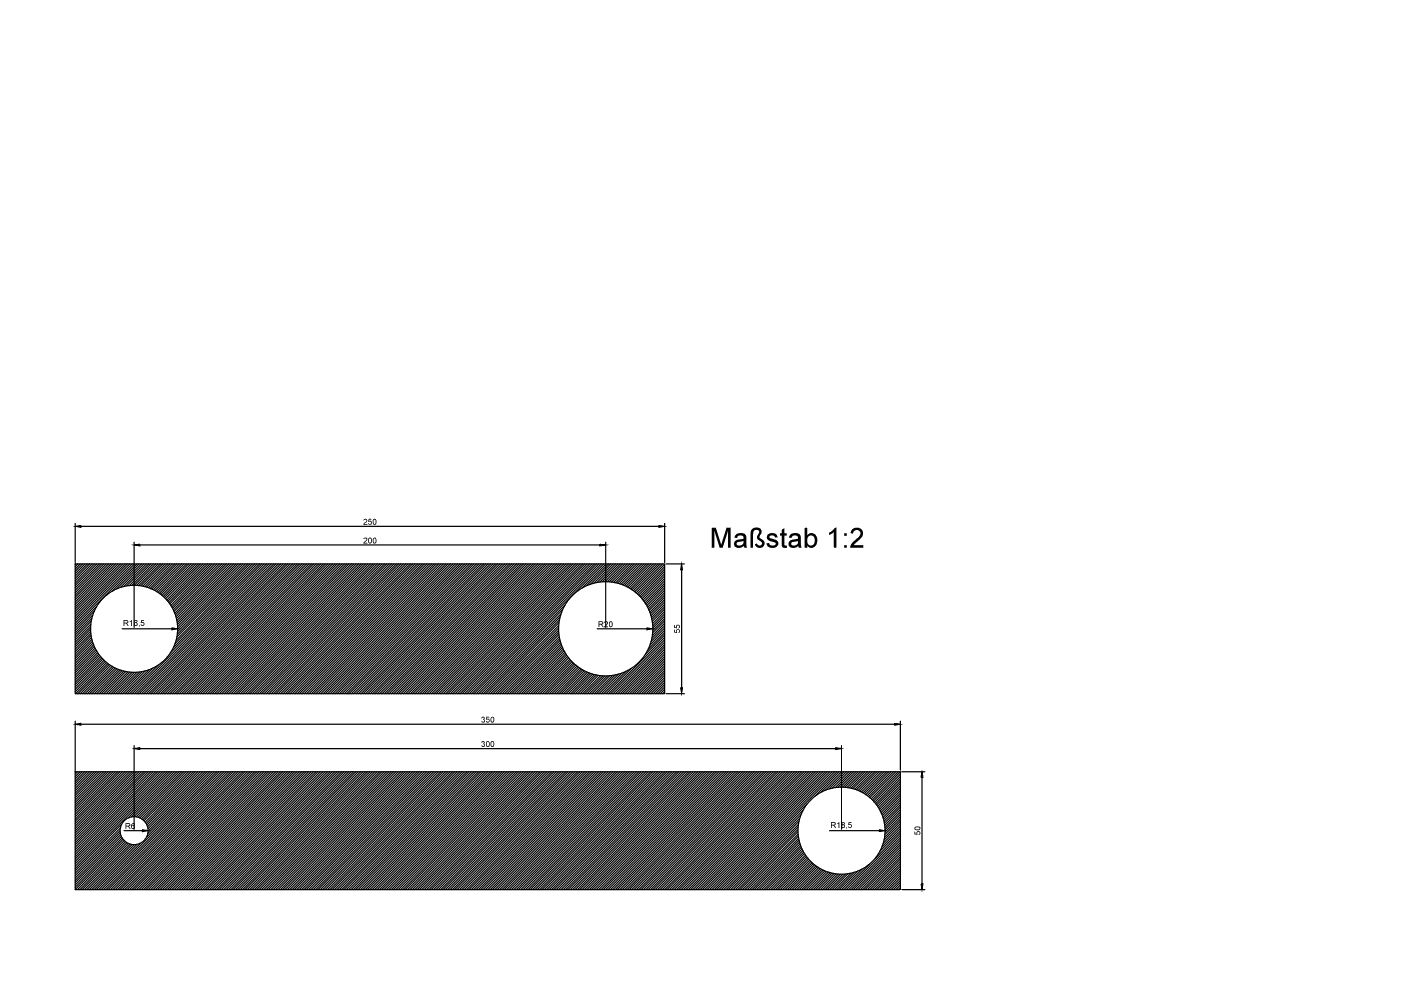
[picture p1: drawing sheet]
<svg xmlns="http://www.w3.org/2000/svg" width="297mm" height="210mm" viewBox="0 0 297 210" stroke-linecap="round" stroke-linejoin="round" font-family="sans-serif">
<g fill="none" stroke="#000" stroke-width=".25">
<path d="M15.9 119.6h125v27.5h-125zM15.9 111v8.3M16 119.6h-.1M16.5 119.6l-.6 .6M17 119.6l-1.1 1.1M17.2 111.6h122.5M17.5 119.6l-1.6 1.5M18 119.6l-2.1 2M18.5 119.6l-2.6 2.5M19 119.6l-3.1 3.1M19.5 119.6l-3.6 3.6M20 119.6l-4.1 4.1"/>
<path d="M20.5 119.6l-4.6 4.5M21 119.6l-5.1 5M21.5 119.6l-5.6 5.6M22 119.6l-6.1 6.1M22.5 119.6l-6.6 6.6M23 119.6l-7.1 7M23.5 119.6l-7.6 7.5M24 119.6l-8.1 8M24.5 119.6l-8.6 8.6M25 119.6l-9.1 9.1M25.5 119.6l-9.6 9.5M26 119.6l-10.1 10"/>
<path d="M26.5 119.6l-10.6 10.5M27 119.6l-11.1 11.1M27.5 119.6l-11.6 11.6M28 119.6l-12.1 12M28.4 114.9v18.1M28.5 119.6l-12.6 12.5M29 119.6l-13.1 13M29.5 119.6l-5.8 5.8M29.7 115.5h97.5M30 119.6l-5.2 5.2M30.5 119.6l-4.9 4.9M31 119.6l-4.8 4.7"/>
<path d="M31.5 119.6l-4.6 4.6M32 119.6l-4.5 4.5M32.5 119.6l-4.5 4.5M33 119.6l-4.5 4.5M33.5 119.6l-4.5 4.5M34 119.6l-4.6 4.5M34.5 119.6l-4.6 4.6M35 119.6l-4.7 4.7M35.5 119.6l-4.8 4.7M36 119.6l-4.9 4.9M36.5 119.6l-5 5M37 119.6l-5.1 5.1"/>
<path d="M37.5 119.6l-5.3 5.3M38 119.6l-5.5 5.4M38.5 119.6l-5.6 5.6M39 119.6l-5.8 5.8M39.5 119.6l-6 6M40 119.6l-6.2 6.2M40.5 119.6l-6.4 6.4M41 119.6l-6.6 6.6M41.5 119.6l-6.9 6.9M42 119.6l-7.1 7.1M42.5 119.6l-7.4 7.3M43 119.6l-7.6 7.6"/>
<path d="M43.5 119.6l-7.9 7.9M44 119.6l-8.2 8.2M44.5 119.6l-8.5 8.4M45 119.6l-8.8 8.8M45.5 119.6l-9.1 9.1M46 119.6l-9.4 9.4M46.5 119.6l-9.7 9.7M47 119.6l-10.1 10M47.5 119.6l-10.4 10.4M48 119.6l-10.8 10.8M48.5 119.6l-11.2 11.1M49 119.6l-11.6 11.6"/>
<path d="M49.5 119.6l-12 12M50 119.6l-12.4 12.4M50.5 119.6l-12.9 12.8M51 119.6l-13.3 13.3M51.5 119.6l-13.8 13.8M52 119.6l-14.3 14.3M52.5 119.6l-14.9 14.9M53 119.6l-15.5 15.5M53.5 119.6l-16.1 16.1M54 119.6l-16.9 16.9M54.5 119.6l-17.7 17.7M55 119.6l-18.9 18.8"/>
<path d="M55.5 119.6l-27.5 27.5M56 119.6l-27.5 27.5M56.5 119.6l-27.5 27.5M57 119.6l-27.5 27.5M57.5 119.6l-27.5 27.5M58 119.6l-27.5 27.5M58.5 119.6l-27.5 27.5M59 119.6l-27.5 27.5M59.5 119.6l-27.5 27.5M60 119.6l-27.5 27.5M60.5 119.6l-27.5 27.5M61 119.6l-27.5 27.5"/>
<path d="M61.5 119.6l-27.5 27.5M62 119.6l-27.5 27.5M62.5 119.6l-27.5 27.5M63 119.6l-27.5 27.5M63.5 119.6l-27.5 27.5M64 119.6l-27.5 27.5M64.5 119.6l-27.5 27.5M65 119.6l-27.5 27.5M65.5 119.6l-27.5 27.5M66 119.6l-27.5 27.5M66.5 119.6l-27.5 27.5M67 119.6l-27.5 27.5"/>
<path d="M67.5 119.6l-27.5 27.5M68 119.6l-27.5 27.5M68.5 119.6l-27.5 27.5M69 119.6l-27.5 27.5M69.5 119.6l-27.5 27.5M70 119.6l-27.5 27.5M70.5 119.6l-27.5 27.5M71 119.6l-27.5 27.5M71.5 119.6l-27.5 27.5M72 119.6l-27.5 27.5M72.5 119.6l-27.5 27.5M73 119.6l-27.5 27.5"/>
<path d="M73.5 119.6l-27.5 27.5M74 119.6l-27.5 27.5M74.5 119.6l-27.5 27.5M75 119.6l-27.5 27.5M75.5 119.6l-27.5 27.5M76 119.6l-27.5 27.5M76.5 119.6l-27.5 27.5M77 119.6l-27.5 27.5M77.5 119.6l-27.5 27.5M78 119.6l-27.5 27.5M78.5 119.6l-27.5 27.5M79 119.6l-27.5 27.5"/>
<path d="M79.5 119.6l-27.5 27.5M80 119.6l-27.5 27.5M80.5 119.6l-27.5 27.5M81 119.6l-27.5 27.5M81.5 119.6l-27.5 27.5M82 119.6l-27.5 27.5M82.5 119.6l-27.5 27.5M83 119.6l-27.5 27.5M83.5 119.6l-27.5 27.5M84 119.6l-27.5 27.5M84.5 119.6l-27.5 27.5M85 119.6l-27.5 27.5"/>
<path d="M85.5 119.6l-27.5 27.5M86 119.6l-27.5 27.5M86.5 119.6l-27.5 27.5M87 119.6l-27.5 27.5M87.5 119.6l-27.5 27.5M88 119.6l-27.5 27.5M88.5 119.6l-27.5 27.5M89 119.6l-27.5 27.5M89.5 119.6l-27.5 27.5M90 119.6l-27.5 27.5M90.5 119.6l-27.5 27.5M91 119.6l-27.5 27.5"/>
<path d="M91.5 119.6l-27.5 27.5M92 119.6l-27.5 27.5M92.5 119.6l-27.5 27.5M93 119.6l-27.5 27.5M93.5 119.6l-27.5 27.5M94 119.6l-27.5 27.5M94.5 119.6l-27.5 27.5M95 119.6l-27.5 27.5M95.5 119.6l-27.5 27.5M96 119.6l-27.5 27.5M96.5 119.6l-27.5 27.5M97 119.6l-27.5 27.5"/>
<path d="M97.5 119.6l-27.5 27.5M98 119.6l-27.5 27.5M98.5 119.6l-27.5 27.5M99 119.6l-27.5 27.5M99.5 119.6l-27.5 27.5M100 119.6l-27.5 27.5M100.5 119.6l-27.5 27.5M101 119.6l-27.5 27.5M101.5 119.6l-27.5 27.5M102 119.6l-27.5 27.5M102.5 119.6l-27.5 27.5M103 119.6l-27.5 27.5"/>
<path d="M103.5 119.6l-27.5 27.5M104 119.6l-27.5 27.5M104.5 119.6l-27.5 27.5M105 119.6l-27.5 27.5M105.5 119.6l-27.5 27.5M106 119.6l-27.5 27.5M106.5 119.6l-27.5 27.5M107 119.6l-27.5 27.5M107.5 119.6l-27.5 27.5M108 119.6l-27.5 27.5M108.5 119.6l-27.5 27.5M109 119.6l-27.5 27.5"/>
<path d="M109.5 119.6l-27.5 27.5M110 119.6l-27.5 27.5M110.5 119.6l-27.5 27.5M111 119.6l-27.5 27.5M111.5 119.6l-27.5 27.5M112 119.6l-27.5 27.5M112.5 119.6l-27.5 27.5M113 119.6l-27.5 27.5M113.5 119.6l-27.5 27.5M114 119.6l-27.5 27.5M114.5 119.6l-27.5 27.5M115 119.6l-27.5 27.5"/>
<path d="M115.5 119.6l-27.5 27.5M116 119.6l-27.5 27.5M116.5 119.6l-27.5 27.5M117 119.6l-27.5 27.5M117.5 119.6l-27.5 27.5M118 119.6l-27.5 27.5M118.5 119.6l-27.5 27.5M119 119.6l-27.5 27.5M119.5 119.6l-27.5 27.5M120 119.6l-27.5 27.5M120.5 119.6l-27.5 27.5M121 119.6l-27.5 27.5"/>
<path d="M121.5 119.6l-27.5 27.5M122 119.6l-27.5 27.5M122.5 119.6l-27.5 27.5M123 119.6l-27.5 27.5M123.5 119.6l-27.5 27.5M124 119.6l-27.5 27.5M124.5 119.6l-27.5 27.5M125 119.6l-27.5 27.5M125.5 119.6l-27.5 27.5M126 119.6l-27.5 27.5M126.5 119.6l-27.5 27.5M127 119.6l-27.5 27.5"/>
<path d="M127.5 119.6l-27.5 27.5M128 119.6l-27.5 27.5M128.4 114.9v18.1M128.5 119.6l-5.1 5.1M129 119.6l-4.6 4.5M129.5 119.6l-4.3 4.2M130 119.6l-4.1 4M130.5 119.6l-3.9 3.9M131 119.6l-3.8 3.8M131.5 119.6l-3.8 3.7M132 119.6l-3.7 3.7M132.5 119.6l-3.7 3.7"/>
<path d="M133 119.6l-3.8 3.7M133.5 119.6l-3.8 3.8M134 119.6l-3.9 3.9M134.5 119.6l-4 3.9M135 119.6l-4.1 4M135.5 119.6l-4.2 4.2M136 119.6l-4.3 4.3M136.5 119.6l-4.4 4.4M137 119.6l-4.6 4.5M137.5 119.6l-4.8 4.7M138 119.6l-4.9 4.9M138.5 119.6l-5.1 5"/>
<path d="M139 119.6l-5.3 5.3M139.5 119.6l-5.5 5.4M140 119.6l-5.7 5.6M140.5 119.6l-5.9 5.8M140.9 119.6l-6 6.1M140.9 111v8.3M141.2 119.6h3.9M19.2 133.4l-3.3 3.3M19.2 132.9l-3.3 3.3M19.2 133.9l-3.3 3.2M19.2 132.3l-3.3 3.4M19.2 134.3l-3.3 3.3"/>
<path d="M19.3 131.8l-3.4 3.3M19.3 134.8l-3.4 3.3M19.4 135.2l-3.5 3.5M19.5 131.1l-3.6 3.5M19.5 135.6l-3.6 3.6M19.6 136l-3.7 3.6M19.6 130.4l-3.7 3.8M19.7 136.4l-3.8 3.7M19.8 136.8l-3.9 3.8M19.9 129.6l-4 4.1M20 137.1l-4.1 4.1M20.1 137.4l-4.2 4.3"/>
<path d="M20.3 137.8l-4.4 4.4M20.5 128.6l-4.6 4.6M20.5 138.1l-4.6 4.5M20.7 138.4l-4.8 4.7M20.9 138.7l-5 5M21.1 139l-5.2 5.2M21.3 139.2l-5.4 5.5M21.6 139.5l-5.7 5.6M21.8 139.8l-5.9 5.8M25.9 133.3h10.5M118.4 132.6l-14.4 14.5M118.4 133.2l-13.9 13.9"/>
<path d="M118.4 133.7l-13.4 13.4M118.4 134.1l-12.9 13M118.5 132.1l-15 15M118.5 134.5l-12.5 12.6M118.6 135l-12.1 12.1M118.6 131.5l-15.6 15.6M118.6 135.4l-11.6 11.7M118.7 130.8l-16.2 16.3M118.7 135.8l-11.2 11.3M118.9 136.2l-10.9 10.9M118.9 130.1l-16.9 17M119 136.6l-10.5 10.5"/>
<path d="M119.1 137l-10.1 10.1M119.2 129.3l-17.7 17.8M119.2 137.3l-9.7 9.8M119.4 137.6l-9.4 9.5M119.6 138l-9.1 9.1M119.7 138.3l-8.7 8.8M119.8 128.3l-18.8 18.8M120 138.6l-8.5 8.5M120.1 138.9l-8.1 8.2M120.3 139.2l-7.8 7.9M120.6 139.5l-7.6 7.6M120.8 139.8l-7.3 7.3"/>
<path d="M126.6 133.3h10.5M140.9 120.2l-5.7 5.7M140.9 120.7l-5.5 5.5M140.9 121.1l-5.2 5.3M140.9 121.6l-5 5.1M140.9 122.1l-4.8 4.8M140.9 122.7l-4.6 4.5M140.9 123.2l-4.3 4.3M140.9 123.7l-4.1 4.1M140.9 124.1l-4 4M140.9 124.6l-3.8 3.8M140.9 125.2l-3.6 3.5"/>
<path d="M140.9 125.7l-3.4 3.4M140.9 126.2l-3.3 3.2M140.9 126.6l-3.1 3.2M140.9 127.1l-3 3M140.9 127.6l-2.9 2.9M140.9 128.2l-2.8 2.8M140.9 128.7l-2.7 2.6M140.9 129.1l-2.6 2.7M140.9 129.6l-2.5 2.6M140.9 130.1l-2.5 2.6M140.9 130.7l-2.5 2.5M140.9 131.2l-2.5 2.5"/>
<path d="M140.9 131.6l-2.5 2.6M140.9 132.1l-2.6 2.7M140.9 132.6l-2.7 2.8M140.9 133.2l-2.9 2.8M140.9 133.7l-3.1 3.1M140.9 134.2l-3.5 3.4M140.9 134.6l-4.1 4.1M140.9 135.1l-11.9 12M140.9 135.7l-11.4 11.4M140.9 136.2l-10.9 10.9M140.9 136.7l-10.4 10.4M140.9 137.1l-9.9 10"/>
<path d="M140.9 137.6l-9.4 9.5M140.9 138.1l-8.9 9M140.9 138.7l-8.4 8.4M140.9 139.2l-7.9 7.9M140.9 139.6l-7.4 7.5M144.5 120.8v25M15.9 152.9v10.4M17.2 153.6h172.5M22 140l-6.1 6.1M22.3 140.3l-6.4 6.4M22.6 140.5l-6.6 6.6M22.8 140.7l-6.3 6.4"/>
<path d="M23.1 140.9l-6.1 6.2M23.4 141.1l-5.9 6M23.8 141.3l-5.8 5.8M24.1 141.5l-5.6 5.6M24.4 141.7l-5.4 5.4M24.8 141.8l-5.3 5.3M25.1 142l-5.1 5.1M25.5 142.1l-5 5M25.9 142.2l-4.9 4.9M26.3 142.3l-4.8 4.8M26.7 142.4l-4.7 4.7M27.1 142.5l-4.6 4.6"/>
<path d="M27.5 142.5l-4.5 4.6M28 142.6l-4.5 4.5M28.4 158.1v17.7M28.5 142.6l-4.5 4.5M29 142.6l-4.5 4.5M29.6 142.5l-4.6 4.6M29.7 158.7h147.5M30.2 142.4l-4.7 4.7M30.8 142.3l-4.8 4.8M31.6 142l-5.1 5.1M32.4 141.7l-5.4 5.4M33.6 141l-6.1 6.1"/>
<path d="M121 140.1l-7 7M121.3 140.3l-6.8 6.8M121.5 140.6l-6.5 6.5M121.8 140.8l-6.3 6.3M122 141l-6 6.1M122.3 141.2l-5.8 5.9M122.6 141.4l-5.6 5.7M122.9 141.7l-5.4 5.4M123.2 141.9l-5.2 5.2M123.5 142l-5 5.1M123.9 142.2l-4.9 4.9M124.2 142.4l-4.7 4.7"/>
<path d="M124.5 142.6l-4.5 4.5M124.9 142.7l-4.4 4.4M125.3 142.8l-4.3 4.3M125.6 142.9l-4.1 4.2M126.1 143l-4.1 4.1M126.4 143.1l-3.9 4M126.9 143.2l-3.9 3.9M127.3 143.3l-3.8 3.8M127.8 143.3l-3.8 3.8M128.3 143.3l-3.8 3.8M128.8 143.3l-3.8 3.8M129.3 143.3l-3.8 3.8"/>
<path d="M129.9 143.2l-3.9 3.9M130.5 143.1l-4 4M131.1 142.9l-4.1 4.2M131.9 142.7l-4.4 4.4M132.7 142.3l-4.7 4.8M133.8 141.7l-5.3 5.4M140.9 140.1l-6.9 7M140.9 140.6l-6.4 6.5M140.9 141.2l-5.9 5.9M140.9 141.7l-5.4 5.4M140.9 142.2l-4.9 4.9M140.9 142.6l-4.4 4.5"/>
<path d="M140.9 143.1l-3.9 4M140.9 143.7l-3.4 3.4M140.9 144.2l-2.9 2.9M140.9 144.7l-2.4 2.4M140.9 145.1l-1.9 2M140.9 145.6l-1.4 1.5M140.9 146.1l-.9 1M140.9 146.7l-.4 .4M141.2 147.1h3.9M178.4 158.1v17.7M190.9 152.9v10.4M15.9 163.6h.1"/>
<path d="M15.9 163.6h175v25h-175zM16.5 163.6l-.6 .5M17 163.6l-1.1 1M17.4 163.6l-1.5 1.6M17.9 163.6l-2 2.1M18.4 163.6l-2.5 2.5M19 163.6l-3.1 3M19.5 163.6l-3.6 3.5M20 163.6l-4.1 4.1M20.4 163.6l-4.5 4.6M20.9 163.6l-5 5M21.4 163.6l-5.5 5.5"/>
<path d="M22 163.6l-6.1 6M22.5 163.6l-6.6 6.6M22.9 163.6l-7 7.1M23.4 163.6l-7.5 7.5M23.9 163.6l-8 8M24.5 163.6l-8.6 8.5M25 163.6l-9.1 9M25.4 163.6l-9.5 9.6M25.4 176.2l-9.5 9.4M25.5 175.6l-9.6 9.5M25.5 176.6l-9.6 9.6M25.6 177l-9.7 9.7"/>
<path d="M25.7 174.9l-9.8 9.7M25.7 177.4l-9.8 9.7M25.9 177.7l-10 9.9M25.9 163.6l-10 10.1M26.1 178l-10.2 10.1M26.3 176.1h3.9M26.3 178.2l-10.4 10.4M26.4 163.6l-10.5 10.5M26.6 178.5l-10.1 10.1M26.9 178.7l-9.9 9.9M27 163.6l-11.1 11M27.2 178.9l-9.8 9.7"/>
<path d="M27.5 163.6l-11.6 11.5M27.6 179l-9.7 9.6M28 163.6l-12.1 12.1M28 179.1l-9.6 9.5M28.4 163.6l-12.5 12.6M28.4 179.1l-9.4 9.5M28.9 163.6l-13 13M29 179.1l-9.5 9.5M29.4 163.6l-13.5 13.5M29.7 178.8l-9.7 9.8M30 163.6l-14.1 14M30.5 163.6l-14.6 14.6"/>
<path d="M30.9 163.6l-15 15.1M31.4 163.6l-15.5 15.5M31.9 163.6l-16 16M32.5 163.6l-16.6 16.5M33 163.6l-17.1 17.1M33.4 163.6l-17.5 17.6M33.9 163.6l-18 18.1M34.4 163.6l-18.5 18.5M35 163.6l-19.1 19M35.5 163.6l-19.6 19.5M35.9 163.6l-20 20.1M36.4 163.6l-20.5 20.6"/>
<path d="M36.9 163.6l-9.7 9.8M37.5 163.6l-9.6 9.6M38 163.6l-9.6 9.5M38.5 163.6l-9.6 9.6M38.9 163.6l-9.6 9.6M39.4 163.6l-9.7 9.8M39.9 163.6l-9.9 10M40.5 163.6l-10.2 10.2M41 163.6l-10.4 10.4M41.4 163.6l-10.6 10.7M41.9 163.6l-10.9 11M42.4 163.6l-11.2 11.3"/>
<path d="M43 163.6l-11.7 11.7M43.5 163.6l-12.1 12.1M43.9 163.6l-12.5 12.6M44.4 163.6l-13 13.1M44.9 163.6l-13.8 13.9M45.5 163.6l-25.1 25M46 163.6l-25.1 25M46.4 163.6l-25 25M46.9 163.6l-24.9 25M47.4 163.6l-24.9 25M47.9 163.6l-25 25M48.5 163.6l-25.1 25"/>
<path d="M49 163.6l-25.1 25M49.4 163.6l-24.9 25M49.9 163.6l-24.9 25M50.4 163.6l-25 25M51 163.6l-25.1 25M51.5 163.6l-25.1 25M51.9 163.6l-24.9 25M52.4 163.6l-24.9 25M52.9 163.6l-24.9 25M53.5 163.6l-25.1 25M54 163.6l-25.1 25M54.4 163.6l-25 25"/>
<path d="M54.9 163.6l-24.9 25M55.4 163.6l-24.9 25M56 163.6l-25.1 25M56.5 163.6l-25.1 25M56.9 163.6l-25 25M57.4 163.6l-24.9 25M57.9 163.6l-24.9 25M58.4 163.6l-25 25M59 163.6l-25.1 25M59.5 163.6l-25.1 25M59.9 163.6l-24.9 25M60.4 163.6l-24.9 25"/>
<path d="M60.9 163.6l-25 25M61.5 163.6l-25.1 25M62 163.6l-25.1 25M62.4 163.6l-24.9 25M62.9 163.6l-24.9 25M63.4 163.6l-24.9 25M64 163.6l-25.1 25M64.5 163.6l-25.1 25M64.9 163.6l-25 25M65.4 163.6l-24.9 25M65.9 163.6l-24.9 25M66.4 163.6l-25 25"/>
<path d="M67 163.6l-25.1 25M67.4 163.6l-25 25M67.9 163.6l-24.9 25M68.4 163.6l-24.9 25M68.9 163.6l-25 25M69.5 163.6l-25.1 25M70 163.6l-25.1 25M70.4 163.6l-24.9 25M70.9 163.6l-24.9 25M71.4 163.6l-25 25M72 163.6l-25.1 25M72.5 163.6l-25.1 25"/>
<path d="M72.9 163.6l-25 25M73.4 163.6l-24.9 25M73.9 163.6l-24.9 25M74.5 163.6l-25.1 25M75 163.6l-25.1 25M75.4 163.6l-25 25M75.9 163.6l-24.9 25M76.4 163.6l-24.9 25M76.9 163.6l-25 25M77.5 163.6l-25.1 25M77.9 163.6l-25 25M78.4 163.6l-24.9 25"/>
<path d="M78.9 163.6l-24.9 25M79.4 163.6l-25 25M80 163.6l-25.1 25M80.5 163.6l-25.1 25M80.9 163.6l-24.9 25M81.4 163.6l-24.9 25M81.9 163.6l-25 25M82.5 163.6l-25.1 25M83 163.6l-25.1 25M83.4 163.6l-25 25M83.9 163.6l-24.9 25M84.4 163.6l-24.9 25"/>
<path d="M84.9 163.6l-25 25M85.5 163.6l-25.1 25M85.9 163.6l-25 25M86.4 163.6l-24.9 25M86.9 163.6l-24.9 25M87.4 163.6l-25 25M88 163.6l-25.1 25M88.5 163.6l-25.1 25M88.9 163.6l-24.9 25M89.4 163.6l-24.9 25M89.9 163.6l-25 25M90.5 163.6l-25.1 25"/>
<path d="M91 163.6l-25.1 25M91.4 163.6l-25 25M91.9 163.6l-24.9 25M92.4 163.6l-25 25M92.9 163.6l-25 25M93.5 163.6l-25.1 25M93.9 163.6l-25 25M94.4 163.6l-24.9 25M94.9 163.6l-24.9 25M95.4 163.6l-25 25M96 163.6l-25.1 25M96.4 163.6l-25 25"/>
<path d="M96.9 163.6l-24.9 25M97.4 163.6l-24.9 25M97.9 163.6l-25 25M98.5 163.6l-25.1 25M99 163.6l-25.1 25M99.4 163.6l-24.9 25M99.9 163.6l-24.9 25M100.4 163.6l-25 25M101 163.6l-25.1 25M101.5 163.6l-25.1 25M101.9 163.6l-25 25M102.4 163.6l-24.9 25"/>
<path d="M102.9 163.6l-25 25M103.4 163.6l-25 25M104 163.6l-25.1 25M104.4 163.6l-25 25M104.9 163.6l-24.9 25M105.4 163.6l-24.9 25M105.9 163.6l-25 25M106.5 163.6l-25.1 25M106.9 163.6l-25 25M107.4 163.6l-24.9 25M107.9 163.6l-24.9 25M108.4 163.6l-25 25"/>
<path d="M109 163.6l-25.1 25M109.5 163.6l-25.1 25M109.9 163.6l-25 25M110.4 163.6l-24.9 25M110.9 163.6l-25 25M111.4 163.6l-25 25M112 163.6l-25.1 25M112.4 163.6l-25 25M112.9 163.6l-24.9 25M113.4 163.6l-24.9 25M113.9 163.6l-25 25M114.5 163.6l-25.1 25"/>
<path d="M114.9 163.6l-25 25M115.4 163.6l-24.9 25M115.9 163.6l-24.9 25M116.4 163.6l-25 25M117 163.6l-25.1 25M117.4 163.6l-25 25M117.9 163.6l-25 25M118.4 163.6l-24.9 25M118.9 163.6l-25 25M119.5 163.6l-25.1 25M120 163.6l-25.1 25M120.4 163.6l-25 25"/>
<path d="M120.9 163.6l-24.9 25M121.4 163.6l-25 25M121.9 163.6l-25 25M122.5 163.6l-25.1 25M122.9 163.6l-25 25M123.4 163.6l-24.9 25M123.9 163.6l-24.9 25M124.4 163.6l-25 25M125 163.6l-25.1 25M125.4 163.6l-25 25M125.9 163.6l-24.9 25M126.4 163.6l-24.9 25"/>
<path d="M126.9 163.6l-25 25M127.5 163.6l-25.1 25M127.9 163.6l-25 25M128.4 163.6l-25 25M128.9 163.6l-24.9 25M129.4 163.6l-25 25M129.9 163.6l-25 25M130.5 163.6l-25.1 25M130.9 163.6l-25 25M131.4 163.6l-24.9 25M131.9 163.6l-25 25M132.4 163.6l-25 25"/>
<path d="M133 163.6l-25.1 25M133.4 163.6l-25 25M133.9 163.6l-24.9 25M134.4 163.6l-24.9 25M134.9 163.6l-25 25M135.5 163.6l-25.1 25M135.9 163.6l-25 25M136.4 163.6l-25 25M136.9 163.6l-24.9 25M137.4 163.6l-25 25M138 163.6l-25.1 25M138.4 163.6l-25 25"/>
<path d="M138.9 163.6l-25 25M139.4 163.6l-24.9 25M139.9 163.6l-25 25M140.4 163.6l-25 25M141 163.6l-25.1 25M141.4 163.6l-25 25M141.9 163.6l-24.9 25M142.4 163.6l-25 25M142.9 163.6l-25 25M143.5 163.6l-25.1 25M143.9 163.6l-25 25M144.4 163.6l-24.9 25"/>
<path d="M144.9 163.6l-24.9 25M145.4 163.6l-25 25M146 163.6l-25.1 25M146.4 163.6l-25 25M146.9 163.6l-25 25M147.4 163.6l-24.9 25M147.9 163.6l-25 25M148.4 163.6l-25 25M148.9 163.6l-25 25M149.4 163.6l-25 25M149.9 163.6l-24.9 25M150.4 163.6l-25 25"/>
<path d="M150.9 163.6l-25 25M151.5 163.6l-25.1 25M151.9 163.6l-25 25M152.4 163.6l-24.9 25M152.9 163.6l-25 25M153.4 163.6l-25 25M154 163.6l-25.1 25M154.4 163.6l-25 25M154.9 163.6l-25 25M155.4 163.6l-24.9 25M155.9 163.6l-25 25M156.4 163.6l-25 25"/>
<path d="M156.9 163.6l-25 25M157.4 163.6l-25 25M157.9 163.6l-24.9 25M158.4 163.6l-25 25M158.9 163.6l-25 25M159.5 163.6l-25.1 25M159.9 163.6l-25 25M160.4 163.6l-24.9 25M160.9 163.6l-25 25M161.4 163.6l-25 25M162 163.6l-25.1 25M162.4 163.6l-25 25"/>
<path d="M162.9 163.6l-24.9 25M163.4 163.6l-25 25M163.9 163.6l-25 25M164.5 163.6l-25.1 25M164.9 163.6l-25 25M165.4 163.6l-25 25M165.9 163.6l-24.9 25M166.4 163.6l-25 25M166.9 163.6l-25 25M167.4 163.6l-25 25M167.9 163.6l-25 25M168.4 163.6l-24.9 25"/>
<path d="M168.9 163.6l-25 25M169.1 175.9l-12.7 12.7M169.1 176.4l-12.2 12.2M169.2 175.4l-13.3 13.2M169.2 176.9l-11.8 11.7M169.2 177.3l-11.3 11.3M169.3 174.8l-13.9 13.8M169.3 177.8l-10.9 10.8M169.4 174.2l-14.5 14.4M169.4 178.2l-10.5 10.4M169.4 163.6l-25 25M169.5 178.6l-10 10"/>
<path d="M169.5 173.5l-15.1 15.1M169.6 179l-9.7 9.6M169.7 179.3l-9.3 9.3M169.8 172.8l-15.8 15.8M169.9 179.7l-9 8.9M170 163.6l-25.1 25M170.2 171.8l-16.8 16.8M170.4 163.6l-25 25M170.9 163.6l-24.9 25M171.1 170.4l-18.2 18.2M171.4 163.6l-25 25M171.9 163.6l-25 25"/>
<path d="M172.5 163.6l-25.1 25M172.9 163.6l-25 25M173.4 163.6l-25 25M173.9 163.6l-25 25M174.4 163.6l-25 25M174.9 163.6l-25 25M175.4 163.6l-25 25M175.9 176.1h10.5M175.9 163.6l-25 25M176.4 163.6l-24.9 25M176.9 163.6l-25 25M177.4 163.6l-25 25"/>
<path d="M177.9 163.6l-5.2 5.2M178.4 163.6l-4.3 4.3M178.9 163.6l-3.9 3.9M179.4 163.6l-3.6 3.6M179.9 163.6l-3.4 3.5M180.5 163.6l-3.4 3.4M180.9 163.6l-3.2 3.3M181.4 163.6l-3.2 3.3M181.9 163.6l-3.2 3.3M182.4 163.6l-3.3 3.3M183 163.6l-3.4 3.3M183.4 163.6l-3.4 3.4"/>
<path d="M183.9 163.6l-3.4 3.5M184.4 163.6l-3.6 3.6M184.9 163.6l-3.6 3.7M185.4 163.6l-3.8 3.8M185.9 163.6l-3.9 4M186.4 163.6l-4.1 4.1M186.9 163.6l-4.2 4.3M187.4 163.6l-4.4 4.5M187.9 163.6l-4.6 4.6M188.4 163.6l-4.8 4.9M188.9 163.6l-5 5.1M189.4 163.6l-5.2 5.3"/>
<path d="M189.9 163.6l-5.5 5.5M190.4 163.6l-5.7 5.7M190.9 163.6l-5.9 6M190.9 164.1l-5.7 5.8M190.9 164.6l-5.5 5.5M190.9 165.2l-5.2 5.2M190.9 165.7l-5 5M190.9 166.1l-4.8 4.9M190.9 166.6l-4.6 4.7M190.9 167.1l-4.4 4.5M190.9 167.7l-4.3 4.2M190.9 168.2l-4.1 4.1"/>
<path d="M190.9 168.6l-3.9 4M190.9 169.1l-3.8 3.8M190.9 169.6l-3.7 3.7M190.9 170.2l-3.5 3.5M190.9 170.7l-3.5 3.4M190.9 171.1l-3.4 3.5M190.9 171.6l-3.3 3.4M190.9 172.1l-3.3 3.3M190.9 172.6l-3.3 3.3M190.9 173.2l-3.3 3.2M190.9 173.7l-3.3 3.2M190.9 174.1l-3.3 3.4"/>
<path d="M190.9 174.6l-3.5 3.5M190.9 175.1l-3.6 3.7M190.9 175.7l-3.9 3.8M190.9 176.2l-4.4 4.3M190.9 176.6l-5.3 5.4M190.9 177.1l-11.5 11.5M190.9 177.6l-11 11M190.9 178.2l-10.4 10.4M190.9 178.7l-10 9.9M190.9 179.1l-9.5 9.5M190.9 179.6l-9 9M191.2 163.6h4.9"/>
<path d="M195.5 164.9v22.5M170 180l-8.6 8.6M170.2 180.4l-8.2 8.2M170.4 180.7l-8 7.9M170.5 181l-7.6 7.6M170.8 181.3l-7.4 7.3M171 181.6l-7.1 7M171.2 181.9l-6.7 6.7M171.4 182.2l-6.5 6.4M171.6 182.4l-6.2 6.2M171.9 182.7l-6 5.9M172.2 182.9l-5.8 5.7"/>
<path d="M172.4 183.1l-5.5 5.5M172.7 183.4l-5.3 5.2M173 183.6l-5.1 5M173.3 183.8l-4.9 4.8M173.6 184l-4.7 4.6M173.9 184.2l-4.5 4.4M174.2 184.4l-4.2 4.2M174.5 184.5l-4.1 4.1M174.9 184.7l-4 3.9M175.2 184.8l-3.8 3.8M175.6 184.9l-3.7 3.7M176 185.1l-3.5 3.5"/>
<path d="M176.4 185.1l-3.5 3.5M176.8 185.2l-3.4 3.4M177.2 185.3l-3.3 3.3M177.7 185.3l-3.3 3.3M178.2 185.4l-3.3 3.2M178.7 185.4l-3.3 3.2M179.2 185.3l-3.3 3.3M179.8 185.3l-3.4 3.3M180.4 185.2l-3.5 3.4M181.1 185l-3.7 3.6M181.8 184.7l-3.9 3.9M182.8 184.3l-4.4 4.3"/>
<path d="M184.3 183.3l-5.4 5.3M190.9 180.1l-8.5 8.5M190.9 180.7l-7.9 7.9M190.9 181.2l-7.5 7.4M190.9 181.7l-7 6.9M190.9 182.1l-6.5 6.5M190.9 182.6l-6 6M190.9 183.1l-5.5 5.5M190.9 183.7l-5 4.9M190.9 184.2l-4.5 4.4M190.9 184.6l-4 4M190.9 185.1l-3.5 3.5"/>
<path d="M190.9 185.6l-3 3M190.9 186.2l-2.5 2.4M190.9 186.7l-2 1.9M190.9 187.1l-1.5 1.5M190.9 187.6l-1 1M190.9 188.1l-.5 .5M191.2 188.6h4.9"/>
<circle cx="28.4" cy="133.3" r="9.2"/>
<circle cx="128.4" cy="133.3" r="10"/>
<circle cx="28.4" cy="176.1" r="2.96"/>
<circle cx="178.4" cy="176.1" r="9.2"/>
</g>
<g fill="#000" stroke="#000" stroke-width=".21">
<path d="M15.9 111.6l1.3-.2v.4zM28.4 115.5l1.3-.1v.4zM127.2 115.4l1.2 .1-1.2 .3zM139.7 111.4l1.2 .2-1.2 .2zM36.4 133.1l1.3 .2-1.3 .2zM137.1 133.1l1.3 .2-1.3 .2zM144.5 119.6l.2 1.2h-.4zM15.9 153.6l1.3-.3v.5zM28.4 158.7l1.3-.2v.4zM144.3 145.8h.4l-.2 1.3zM177.2 158.5l1.2 .2-1.2 .2zM189.7 153.3l1.2 .3-1.2 .2z"/>
<path d="M30.2 175.9l1.2 .2-1.2 .2zM186.4 175.9l1.2 .2-1.2 .2zM195.5 163.6l.2 1.3h-.4zM195.3 187.4h.4l-.2 1.2z"/>
</g>
<g fill="#000">
<path d="M77.2 110.1a.44 .44 0 0 1 .6 .2 .44 .44 0 0 1-.3 .6l-.3 .2h.7v.2h-.9l.1-.3a.62 .62 0 0 0 .5-.8l-.6 .1zM77.2 114.1a.44 .44 0 0 1 .6 .1 .44 .44 0 0 1-.3 .6l-.3 .3h.7v.1h-.9l.1-.2a.62 .62 0 0 0 .5-.8l-.6 .1zM78.2 110h.6v.2h-.5l-.1 .3a.4 .4 0 0 1 .6 .2 .4 .4 0 0 1-.2 .6 .4 .4 0 0 1-.6-.4h.2a.26 .26 0 0 0 .4 .1 .26 .26 0 0 0 0-.4 .26 .26 0 0 0-.3 0h-.3zM150.9 111.9h.9l1.1 3.6 1.1-3.6h.9v4.2h-.5v-3.6l-1.2 3.6h-.6l-1.1-3.6v3.6h-.6zM159.5 112.1a1.08 1.08 0 0 1 1.4-.2 1.08 1.08 0 0 1 .5 1.3 .67 .67 0 0 0-.4 .7 .67 .67 0 0 0 .6 .5 1.03 1.03 0 0 1 0 1.7 1.03 1.03 0 0 1-1.6-.7l.5-.2a.52 .52 0 0 0 .8 .4 .52 .52 0 0 0-.1-.9 .88 .88 0 0 1-.7-.7 .88 .88 0 0 1 .3-.9 .61 .61 0 0 0-.4-.8 .61 .61 0 0 0-.7 .7v3.1h-.6v-3.2zM162.8 113.4a1.23 1.23 0 0 1 2.1 .5l-.6 .1a.57 .57 0 0 0-.6-.5 .57 .57 0 0 0-.5 .5l.3 .2a1.74 1.74 0 0 1 1.5 .8 1.27 1.27 0 0 1-1.2 1.2 1.27 1.27 0 0 1-1.3-1l.5-.1a.77 .77 0 0 0 .7 .6 .77 .77 0 0 0 .8-.4l-.5-.4a1.4 1.4 0 0 1-1.4-1zM165.7 112.3l.6-.3v1.1h.5v.5h-.5v1.7a.35 .35 0 0 0 .1 .3 .35 .35 0 0 0 .4 .1l.1 .4a.77 .77 0 0 1-.9 0 .77 .77 0 0 1-.3-.8v-1.7h-.3v-.5h.3zM175.8 112.9l.7-.5 .5-.5h.3v4.2h-.5v-3.3l-1 .6zM180.7 112.2a1.36 1.36 0 0 1 2.1 .2 1.36 1.36 0 0 1-.5 2l-1.3 1.2h2v.5h-2.8a3 3 0 0 1 1.7-2.1 .86 .86 0 0 0 .6-.8 .86 .86 0 0 0-.6-.8l-.8 .2-.2 .5h-.6zM27.5 131.8l.5-.3v1.2h-.2v-1l-.3 .2zM29.4 132.6h.2l-.1 .4zM30 131.5h.5v.1h-.4l-.1 .4a.4 .4 0 0 1 .6 .2 .4 .4 0 0 1-.3 .5 .4 .4 0 0 1-.5-.3h.2a.27 .27 0 0 0 .4 .1 .27 .27 0 0 0 0-.4 .27 .27 0 0 0-.4 0h-.2z"/>
<path d="M128.2 131.8a.44 .44 0 0 1 .7 .2 .44 .44 0 0 1-.3 .6l-.3 .2h.6v.2h-.8l.1-.3a.62 .62 0 0 0 .5-.8l-.6 .2zM142.9 133.5h.2v.4l.3 .1a.4 .4 0 0 1 .2-.6 .4 .4 0 0 1 .6 .3 .4 .4 0 0 1-.4 .5v-.2a.26 .26 0 0 0 .1-.3 .26 .26 0 0 0-.4-.1 .26 .26 0 0 0 0 .4v.2l-.6-.1zM142.9 132.5h.2v.5h.3a.4 .4 0 0 1 .2-.5 .4 .4 0 0 1 .6 .2 .4 .4 0 0 1-.4 .5v-.1a.26 .26 0 0 0 .1-.4 .26 .26 0 0 0-.4-.1 .26 .26 0 0 0 0 .4v.2l-.6-.1zM102.2 152a.33 .33 0 0 1 .5 .1 .33 .33 0 0 1-.1 .4 .38 .38 0 0 1 0 .7 .38 .38 0 0 1-.5-.3h.1a.23 .23 0 0 0 .3 .2 .23 .23 0 0 0 .2-.3 .23 .23 0 0 0-.3-.2v-.1a.19 .19 0 0 0 .2-.2 .19 .19 0 0 0-.2-.2 .19 .19 0 0 0-.2 .2h-.1zM102.2 157.2a.33 .33 0 0 1 .5 0 .33 .33 0 0 1-.1 .5 .38 .38 0 0 1 0 .7 .38 .38 0 0 1-.5-.4h.1a.23 .23 0 0 0 .3 .2 .23 .23 0 0 0 .2-.3 .23 .23 0 0 0-.3-.1v-.1a.19 .19 0 0 0 .2-.2 .19 .19 0 0 0-.2-.2 .19 .19 0 0 0-.2 .2h-.1zM103.1 152h.6v.1h-.4l-.1 .4a.4 .4 0 0 1 .6 .2 .4 .4 0 0 1-.3 .5 .4 .4 0 0 1-.5-.3h.2a.26 .26 0 0 0 .4 .1 .26 .26 0 0 0 0-.4 .26 .26 0 0 0-.4 0h-.2zM177.5 174.6l.5-.3v1.3h-.2v-1l-.3 .2zM179.4 175.4h.2l-.1 .4zM179.9 174.3h.6v.2h-.4l-.1 .3a.4 .4 0 0 1 .6 .2 .4 .4 0 0 1-.3 .6 .4 .4 0 0 1-.5-.4h.2a.27 .27 0 0 0 .4 .1 .27 .27 0 0 0 0-.4 .27 .27 0 0 0-.4 0h-.2zM193.9 176.3h.1v.4l.4 .1a.4 .4 0 0 1 .2-.6 .4 .4 0 0 1 .5 .3 .4 .4 0 0 1-.3 .5v-.2a.26 .26 0 0 0 .1-.3 .26 .26 0 0 0-.4-.1 .26 .26 0 0 0 0 .4v.2l-.6-.1z"/>
<path d="M78.2 114a.51 .51 0 0 1 .6 .2 .51 .51 0 0 1 0 .6 .42 .42 0 0 1-.5 .4 .42 .42 0 0 1-.3-.6zM78.3 114.2l-.1 .7 .2 .2a.46 .46 0 0 0 .3-.5 .46 .46 0 0 0-.3-.4z"/>
<path d="M79.2 110.1a.51 .51 0 0 1 .6 .1 .51 .51 0 0 1 0 .6 .42 .42 0 0 1-.5 .5 .42 .42 0 0 1-.3-.7zM79.3 110.3l-.1 .6 .1 .2a.46 .46 0 0 0 .4-.5 .46 .46 0 0 0-.4-.4z"/>
<path d="M79.2 114a.51 .51 0 0 1 .6 .2 .51 .51 0 0 1 0 .6 .42 .42 0 0 1-.5 .4 .42 .42 0 0 1-.3-.6zM79.3 114.2l-.1 .7 .1 .2a.46 .46 0 0 0 .4-.5 .46 .46 0 0 0-.4-.4z"/>
<path d="M156.1 113.3a1.42 1.42 0 0 1 2.1 .4l.2 2.4h-.5l-.2-.3a1.19 1.19 0 0 1-2.1-.5 1.27 1.27 0 0 1 1.5-1h.3a.38 .38 0 0 0 .2-.5 .38 .38 0 0 0-.4-.3l-.7 .1-.2 .5-.6-.1zM156.2 115.1a.58 .58 0 0 0 .4 .6 .58 .58 0 0 0 .6-.1l.4-.3v-.6z"/>
<path d="M167.6 113.3a1.42 1.42 0 0 1 2.2 .4l.2 2.4h-.6l-.2-.3a1.19 1.19 0 0 1-2-.5 1.27 1.27 0 0 1 1.5-1h.3a.38 .38 0 0 0 .2-.5 .38 .38 0 0 0-.4-.3l-.8 .1-.2 .5-.5-.1zM167.8 115.1a.58 .58 0 0 0 .3 .6 .58 .58 0 0 0 .7-.1l.3-.3 .1-.6z"/>
<path d="M170.6 111.9h.5v1.6a1.23 1.23 0 0 1 1.5-.3 1.23 1.23 0 0 1 .7 1.4 1.22 1.22 0 0 1-.6 1.4 1.22 1.22 0 0 1-1.6-.4v.5h-.5zM171.4 113.8a1.07 1.07 0 0 0-.3 1.2 1.07 1.07 0 0 0 1 .6 1.09 1.09 0 0 0 .7-1.2 1.09 1.09 0 0 0-1.1-.8z"/>
<path d="M179 113.1h.5v.5h-.5zM179 115.6h.5v.5h-.5z"/>
<path d="M26.2 131.5h.6a.36 .36 0 0 1 .4 .3 .36 .36 0 0 1-.4 .4l.5 .5h-.2l-.5-.5h-.2v.5h-.2zM26.4 131.6v.4h.3a.2 .2 0 0 0 .3-.1 .2 .2 0 0 0-.1-.3z"/>
<path d="M28.5 131.6a.32 .32 0 0 1 .5-.1 .32 .32 0 0 1 0 .5 .38 .38 0 0 1 .1 .6 .38 .38 0 0 1-.6 0 .38 .38 0 0 1 .1-.6l-.2-.2zM28.6 131.8a.2 .2 0 0 0 .4 0 .2 .2 0 0 0-.4 0zM28.6 132.3a.24 .24 0 0 0 .4 0 .24 .24 0 0 0-.4 0z"/>
<path d="M126.9 131.7h.6a.36 .36 0 0 1 .4 .3 .36 .36 0 0 1-.3 .4l.4 .6h-.2l-.5-.6h-.2v.6h-.2zM127.1 131.9v.4h.3a.2 .2 0 0 0 .3-.1 .2 .2 0 0 0-.1-.3z"/>
<path d="M129.3 131.8a.51 .51 0 0 1 .6 .1 .51 .51 0 0 1 0 .7 .42 .42 0 0 1-.5 .4 .42 .42 0 0 1-.3-.6zM129.3 132l.1 .8a.46 .46 0 0 0 .3-.4 .46 .46 0 0 0-.3-.5z"/>
<path d="M103.2 157.2a.51 .51 0 0 1 .6 .1 .51 .51 0 0 1 0 .7 .42 .42 0 0 1-.5 .4 .42 .42 0 0 1-.3-.6zM103.3 157.4l-.1 .6 .1 .2a.46 .46 0 0 0 .4-.4 .46 .46 0 0 0-.4-.5z"/>
<path d="M104.2 152a.51 .51 0 0 1 .6 .2 .51 .51 0 0 1 0 .6 .42 .42 0 0 1-.5 .4 .42 .42 0 0 1-.3-.6zM104.2 152.2v.6l.1 .2a.46 .46 0 0 0 .3-.4 .46 .46 0 0 0-.3-.5z"/>
<path d="M104.2 157.2a.51 .51 0 0 1 .6 .1 .51 .51 0 0 1 0 .7 .42 .42 0 0 1-.5 .4 .42 .42 0 0 1-.3-.6zM104.2 157.4v.6l.1 .2a.46 .46 0 0 0 .3-.4 .46 .46 0 0 0-.3-.5z"/>
<path d="M26.6 174.5h.6a.36 .36 0 0 1 .4 .3 .36 .36 0 0 1-.3 .4l.4 .6h-.2l-.5-.6h-.2v.6h-.2zM26.8 174.7v.4h.3a.2 .2 0 0 0 .3-.1 .2 .2 0 0 0-.1-.3z"/>
<path d="M27.9 174.7l.5-.2 .2 .4h-.1a.28 .28 0 0 0-.4-.2 .28 .28 0 0 0-.1 .4 .41 .41 0 0 1 .6 .2 .41 .41 0 0 1-.3 .5 .41 .41 0 0 1-.5-.4zM28 175.4a.26 .26 0 0 0 .5 0 .26 .26 0 0 0-.5 0z"/>
<path d="M176.2 174.3h.5a.36 .36 0 0 1 .5 .3 .36 .36 0 0 1-.4 .4l.5 .6h-.2l-.6-.6h-.2v.6h-.1zM176.3 174.5v.4h.4a.2 .2 0 0 0 .3-.1 .2 .2 0 0 0-.1-.3z"/>
<path d="M178.5 174.4a.32 .32 0 0 1 .5-.1 .32 .32 0 0 1-.1 .5 .38 .38 0 0 1 .2 .6 .38 .38 0 0 1-.6 0 .38 .38 0 0 1 .1-.6l-.2-.1zM178.6 174.6a.2 .2 0 0 0 .4 0 .2 .2 0 0 0-.4 0zM178.5 175.2a.25 .25 0 0 0 .5 0 .25 .25 0 0 0-.5 0z"/>
<path d="M194 175.4l.1-.1a.57 .57 0 0 1 .7-.1 .57 .57 0 0 1 .2 .7 .64 .64 0 0 1-.7 .2 .64 .64 0 0 1-.4-.6zM194.1 175.5a.46 .46 0 0 0 .4 .4 .46 .46 0 0 0 .5-.4z"/>
</g>
</svg>
